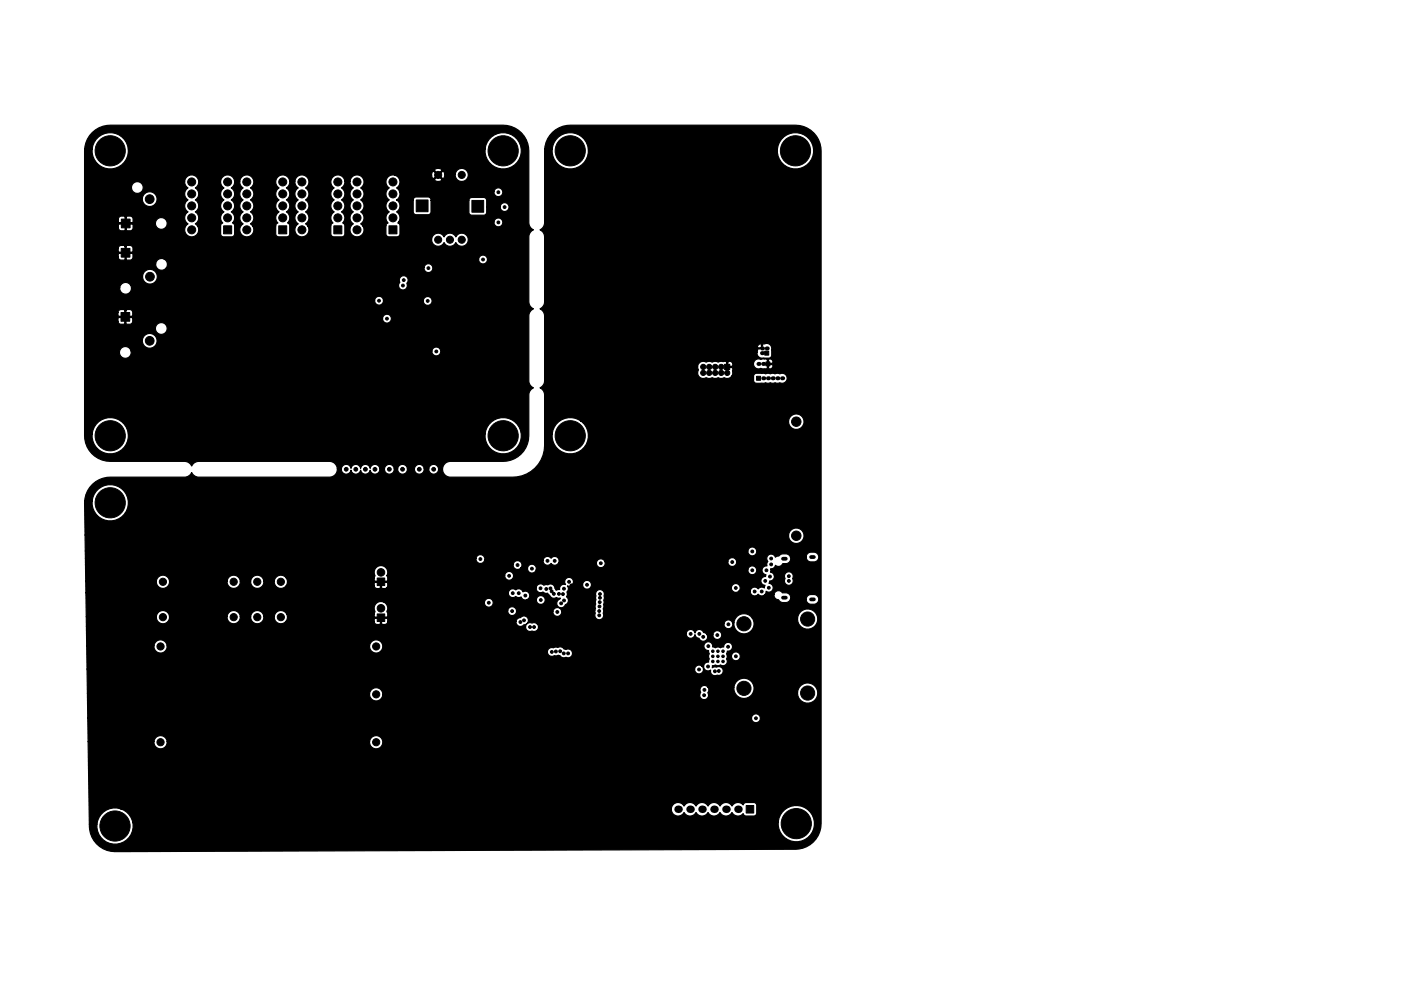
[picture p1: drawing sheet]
<svg xmlns="http://www.w3.org/2000/svg" width="297mm" height="210mm" viewBox="0 0 297 210" stroke-linecap="round" stroke-linejoin="round" font-family="sans-serif">
<g fill="#000" stroke="#000" stroke-width=".21">
<path d="M25.7 52.7h1.9v1.9h-1.9zM25.7 46.5h1.9v1.8h-1.9zM47.4 47.9h1.7v1.7h-1.7zM59.1 47.9h1.7v1.7h-1.7zM70.8 47.9h1.7v1.7h-1.7zM82.5 47.9h1.7v1.7h-1.7zM88.2 42.4h2.5v2.5h-2.5zM100 42.5h2.5v2.5h-2.5zM25.7 66.3h1.8v1.9h-1.8zM153.6 77.3h1.1v1.1h-1.1zM162.4 76.8h.8v.8h-.8zM162.1 74.5h.9v.8h-.9z"/>
<path d="M160.4 79.8h.9v.9h-.9zM80 130.3h1.6v1.6h-1.6zM80 122.6h1.6v1.6h-1.6zM158.2 170.9h1.6v1.6h-1.6z"/>
<circle cx="21" cy="32" r=".4"/>
<circle cx="21.7" cy="30.3" r=".4"/>
<circle cx="21.7" cy="33.7" r=".4"/>
<circle cx="23.4" cy="32" r="3.2"/>
<circle cx="23.4" cy="34.4" r=".4"/>
<circle cx="23.4" cy="29.6" r=".4"/>
<circle cx="25.1" cy="33.7" r=".4"/>
<circle cx="25.1" cy="30.3" r=".4"/>
<circle cx="25.8" cy="32" r=".4"/>
<circle cx="40.6" cy="38.6" r=".85"/>
<circle cx="48.3" cy="38.6" r=".85"/>
<circle cx="52.3" cy="38.6" r=".85"/>
<circle cx="59.9" cy="38.6" r=".85"/>
<circle cx="64" cy="38.6" r=".85"/>
<circle cx="71.6" cy="38.6" r=".85"/>
<circle cx="75.7" cy="38.6" r=".85"/>
<circle cx="83.3" cy="38.6" r=".85"/>
<circle cx="92.9" cy="37.1" r=".75"/>
<circle cx="97.9" cy="37.1" r=".75"/>
<circle cx="104.3" cy="32" r=".4"/>
<circle cx="105" cy="30.3" r=".4"/>
<circle cx="105" cy="33.7" r=".4"/>
<circle cx="106.7" cy="34.4" r=".4"/>
<circle cx="106.7" cy="29.6" r=".4"/>
<circle cx="106.7" cy="32" r="3.2"/>
<circle cx="108.4" cy="33.7" r=".4"/>
<circle cx="108.4" cy="30.3" r=".4"/>
<circle cx="109.1" cy="32" r=".4"/>
<circle cx="118.5" cy="32" r=".4"/>
<circle cx="119.2" cy="33.7" r=".4"/>
<circle cx="119.2" cy="30.3" r=".4"/>
<circle cx="120.9" cy="29.6" r=".4"/>
<circle cx="120.9" cy="34.4" r=".4"/>
<circle cx="120.9" cy="32" r="3.2"/>
<circle cx="122.6" cy="30.3" r=".4"/>
<circle cx="122.6" cy="33.7" r=".4"/>
<circle cx="123.3" cy="32" r=".4"/>
<circle cx="166.3" cy="32" r=".4"/>
<circle cx="167" cy="30.3" r=".4"/>
<circle cx="167" cy="33.7" r=".4"/>
<circle cx="168.7" cy="29.6" r=".4"/>
<circle cx="168.7" cy="34.4" r=".4"/>
<circle cx="168.7" cy="32" r="3.2"/>
<circle cx="170.4" cy="30.3" r=".4"/>
<circle cx="170.4" cy="33.7" r=".4"/>
<circle cx="171.1" cy="32" r=".4"/>
<circle cx="31.7" cy="42.3" r=".92"/>
<circle cx="31.8" cy="58.7" r=".92"/>
<circle cx="40.6" cy="48.8" r=".85"/>
<circle cx="40.6" cy="46.2" r=".85"/>
<circle cx="40.6" cy="43.7" r=".85"/>
<circle cx="40.6" cy="41.1" r=".85"/>
<circle cx="48.3" cy="46.2" r=".85"/>
<circle cx="48.3" cy="43.7" r=".85"/>
<circle cx="48.3" cy="41.1" r=".85"/>
<circle cx="52.3" cy="48.8" r=".85"/>
<circle cx="52.3" cy="46.2" r=".85"/>
<circle cx="52.3" cy="43.7" r=".85"/>
<circle cx="52.3" cy="41.1" r=".85"/>
<circle cx="59.9" cy="46.2" r=".85"/>
<circle cx="59.9" cy="43.7" r=".85"/>
<circle cx="59.9" cy="41.1" r=".85"/>
<circle cx="64" cy="48.8" r=".85"/>
<circle cx="64" cy="46.2" r=".85"/>
<circle cx="64" cy="43.7" r=".85"/>
<circle cx="64" cy="41.1" r=".85"/>
<circle cx="71.6" cy="46.2" r=".85"/>
<circle cx="71.6" cy="43.7" r=".85"/>
<circle cx="71.6" cy="41.1" r=".85"/>
<circle cx="75.7" cy="46.2" r=".85"/>
<circle cx="75.7" cy="48.8" r=".85"/>
<circle cx="75.7" cy="43.7" r=".85"/>
<circle cx="75.7" cy="41.1" r=".85"/>
<circle cx="83.3" cy="46.2" r=".85"/>
<circle cx="83.3" cy="43.7" r=".85"/>
<circle cx="83.3" cy="41.1" r=".85"/>
<circle cx="85.6" cy="59.4" r=".3"/>
<circle cx="87.9" cy="52.2" r=".3"/>
<circle cx="90.8" cy="56.9" r=".3"/>
<circle cx="90.8" cy="54.9" r=".3"/>
<circle cx="92.9" cy="50.9" r=".75"/>
<circle cx="95.4" cy="50.9" r=".75"/>
<circle cx="97.9" cy="54.8" r=".3"/>
<circle cx="97.9" cy="50.9" r=".75"/>
<circle cx="100.4" cy="54.7" r=".3"/>
<circle cx="102.4" cy="55.1" r=".3"/>
<circle cx="102.4" cy="53.5" r=".3"/>
<circle cx="104.1" cy="40.8" r=".3"/>
<circle cx="105.7" cy="47.2" r=".3"/>
<circle cx="105.7" cy="40.8" r=".3"/>
<circle cx="107" cy="43.9" r=".3"/>
<circle cx="31.7" cy="72.3" r=".92"/>
<circle cx="80.4" cy="63.8" r=".3"/>
<circle cx="82" cy="67.6" r=".3"/>
<circle cx="85.4" cy="60.6" r=".3"/>
<circle cx="90.7" cy="63.8" r=".3"/>
<circle cx="92.5" cy="74.6" r=".3"/>
<circle cx="149.1" cy="77.8" r=".55"/>
<circle cx="149.1" cy="79.1" r=".55"/>
<circle cx="150.4" cy="79.1" r=".55"/>
<circle cx="150.4" cy="77.8" r=".55"/>
<circle cx="151.6" cy="79.1" r=".55"/>
<circle cx="151.6" cy="77.8" r=".55"/>
<circle cx="152.9" cy="79.1" r=".55"/>
<circle cx="152.9" cy="77.8" r=".55"/>
<circle cx="154.2" cy="79.1" r=".55"/>
<circle cx="21" cy="92.5" r=".4"/>
<circle cx="21.7" cy="94.1" r=".4"/>
<circle cx="21.7" cy="90.8" r=".4"/>
<circle cx="23.4" cy="92.4" r="3.2"/>
<circle cx="23.4" cy="90.1" r=".4"/>
<circle cx="23.4" cy="94.9" r=".4"/>
<circle cx="25.1" cy="94.1" r=".4"/>
<circle cx="25.1" cy="90.8" r=".4"/>
<circle cx="25.8" cy="92.5" r=".4"/>
<circle cx="73.4" cy="99.6" r=".4"/>
<circle cx="75.4" cy="99.6" r=".4"/>
<circle cx="77.5" cy="99.6" r=".4"/>
<circle cx="79.5" cy="99.6" r=".4"/>
<circle cx="82.5" cy="99.6" r=".4"/>
<circle cx="85.3" cy="99.6" r=".4"/>
<circle cx="88.9" cy="99.6" r=".4"/>
<circle cx="91.9" cy="99.6" r=".4"/>
<circle cx="104.3" cy="92.5" r=".4"/>
<circle cx="105" cy="94.1" r=".4"/>
<circle cx="105" cy="90.8" r=".4"/>
<circle cx="106.7" cy="94.9" r=".4"/>
<circle cx="106.7" cy="90.1" r=".4"/>
<circle cx="106.7" cy="92.4" r="3.2"/>
<circle cx="108.4" cy="94.1" r=".4"/>
<circle cx="108.4" cy="90.8" r=".4"/>
<circle cx="109.1" cy="92.5" r=".4"/>
<circle cx="118.5" cy="92.5" r=".4"/>
<circle cx="119.2" cy="94.1" r=".4"/>
<circle cx="119.2" cy="90.8" r=".4"/>
<circle cx="120.9" cy="90.1" r=".4"/>
<circle cx="120.9" cy="94.9" r=".4"/>
<circle cx="120.9" cy="92.4" r="3.2"/>
<circle cx="122.6" cy="90.8" r=".4"/>
<circle cx="122.6" cy="94.1" r=".4"/>
<circle cx="123.3" cy="92.5" r=".4"/>
<circle cx="168.8" cy="89.5" r="1"/>
<circle cx="21" cy="106.7" r=".4"/>
<circle cx="21.7" cy="108.4" r=".4"/>
<circle cx="21.7" cy="105" r=".4"/>
<circle cx="23.4" cy="106.7" r="3.2"/>
<circle cx="23.4" cy="104.3" r=".4"/>
<circle cx="23.4" cy="109.1" r=".4"/>
<circle cx="25.1" cy="108.4" r=".4"/>
<circle cx="25.1" cy="105" r=".4"/>
<circle cx="25.8" cy="106.7" r=".4"/>
<circle cx="101.9" cy="118.6" r=".3"/>
<circle cx="106.3" cy="119.9" r=".3"/>
<circle cx="109.7" cy="119.9" r=".3"/>
<circle cx="114.3" cy="119.5" r=".3"/>
<circle cx="116.1" cy="119" r=".3"/>
<circle cx="117.6" cy="119" r=".3"/>
<circle cx="118.2" cy="117.1" r=".3"/>
<circle cx="122" cy="117.6" r=".3"/>
<circle cx="127.4" cy="119.5" r=".3"/>
<circle cx="155.2" cy="119.2" r=".3"/>
<circle cx="159.5" cy="117" r=".3"/>
<circle cx="163.5" cy="118.5" r=".3"/>
<circle cx="163.5" cy="119.7" r=".3"/>
<circle cx="168.8" cy="113.7" r="1"/>
<circle cx="34" cy="137.2" r=".76"/>
<circle cx="34.5" cy="123.4" r=".76"/>
<circle cx="34.5" cy="130.9" r=".76"/>
<circle cx="49.5" cy="123.4" r=".76"/>
<circle cx="49.5" cy="130.9" r=".76"/>
<circle cx="54.5" cy="123.4" r=".76"/>
<circle cx="54.5" cy="130.9" r=".76"/>
<circle cx="59.5" cy="123.4" r=".76"/>
<circle cx="59.5" cy="130.9" r=".76"/>
<circle cx="76.2" cy="128.5" r=".3"/>
<circle cx="76.3" cy="132.1" r=".3"/>
<circle cx="76.4" cy="133.9" r=".3"/>
<circle cx="77.7" cy="132.1" r=".3"/>
<circle cx="77.7" cy="128.6" r=".3"/>
<circle cx="77.7" cy="133.9" r=".3"/>
<circle cx="79.1" cy="133.9" r=".3"/>
<circle cx="79.8" cy="137.2" r=".76"/>
<circle cx="80.6" cy="133.9" r=".3"/>
<circle cx="80.8" cy="121.4" r=".8"/>
<circle cx="80.8" cy="129.1" r=".8"/>
<circle cx="82.2" cy="133.9" r=".3"/>
<circle cx="83.4" cy="130.1" r=".3"/>
<circle cx="83.5" cy="128.4" r=".3"/>
<circle cx="85.3" cy="128.4" r=".3"/>
<circle cx="85.4" cy="130.1" r=".3"/>
<circle cx="100.1" cy="127.8" r=".3"/>
<circle cx="103.6" cy="127.9" r=".3"/>
<circle cx="106.9" cy="124.2" r=".3"/>
<circle cx="108" cy="122.2" r=".3"/>
<circle cx="108.6" cy="129.7" r=".3"/>
<circle cx="108.7" cy="125.9" r=".3"/>
<circle cx="110" cy="125.9" r=".3"/>
<circle cx="110.1" cy="129.7" r=".3"/>
<circle cx="110.3" cy="132" r=".3"/>
<circle cx="111.1" cy="131.6" r=".3"/>
<circle cx="111.4" cy="126.4" r=".3"/>
<circle cx="111.6" cy="122.9" r=".3"/>
<circle cx="112.3" cy="124.2" r=".3"/>
<circle cx="112.4" cy="133" r=".3"/>
<circle cx="112.8" cy="120.6" r=".3"/>
<circle cx="113.2" cy="133" r=".3"/>
<circle cx="114.5" cy="128.5" r=".3"/>
<circle cx="114.6" cy="124.8" r=".3"/>
<circle cx="114.7" cy="127.3" r=".3"/>
<circle cx="115.3" cy="121.4" r=".3"/>
<circle cx="115.8" cy="125" r=".3"/>
<circle cx="116.7" cy="124.8" r=".3"/>
<circle cx="117" cy="125.5" r=".3"/>
<circle cx="117" cy="138.3" r=".3"/>
<circle cx="117.4" cy="126" r=".3"/>
<circle cx="117.9" cy="138.2" r=".3"/>
<circle cx="118.2" cy="129.8" r=".3"/>
<circle cx="118.5" cy="126" r=".3"/>
<circle cx="118.8" cy="138.2" r=".3"/>
<circle cx="119" cy="128" r=".3"/>
<circle cx="119.4" cy="126" r=".3"/>
<circle cx="119.5" cy="130.2" r=".3"/>
<circle cx="119.5" cy="138.6" r=".3"/>
<circle cx="119.6" cy="124.9" r=".3"/>
<circle cx="119.6" cy="127.4" r=".3"/>
<circle cx="120.4" cy="138.6" r=".3"/>
<circle cx="120.7" cy="123.4" r=".3"/>
<circle cx="121.2" cy="124.2" r=".3"/>
<circle cx="124.5" cy="124.1" r=".3"/>
<circle cx="124.5" cy="125.3" r=".3"/>
<circle cx="127.1" cy="129.6" r=".3"/>
<circle cx="127.1" cy="130.6" r=".3"/>
<circle cx="127.1" cy="128.7" r=".3"/>
<circle cx="127.2" cy="127.8" r=".3"/>
<circle cx="127.2" cy="126.8" r=".3"/>
<circle cx="127.2" cy="126" r=".3"/>
<circle cx="127.3" cy="120.8" r=".3"/>
<circle cx="146.4" cy="134.5" r=".3"/>
<circle cx="148.3" cy="134.5" r=".3"/>
<circle cx="149.1" cy="135.1" r=".3"/>
<circle cx="150.2" cy="137.1" r=".3"/>
<circle cx="151.1" cy="138.2" r=".27"/>
<circle cx="151.1" cy="139.3" r=".27"/>
<circle cx="152.1" cy="134.7" r=".3"/>
<circle cx="152.2" cy="139.3" r=".27"/>
<circle cx="152.2" cy="138.2" r=".27"/>
<circle cx="153.3" cy="138.2" r=".27"/>
<circle cx="153.3" cy="139.3" r=".27"/>
<circle cx="154.4" cy="137.2" r=".3"/>
<circle cx="154.4" cy="132.5" r=".3"/>
<circle cx="156" cy="124.7" r=".3"/>
<circle cx="156" cy="139.2" r=".3"/>
<circle cx="157.7" cy="132.3" r="1.5"/>
<circle cx="159.5" cy="121" r=".3"/>
<circle cx="160" cy="125.5" r=".3"/>
<circle cx="161.5" cy="125.5" r=".3"/>
<circle cx="162.2" cy="123.2" r=".3"/>
<circle cx="162.5" cy="121" r=".3"/>
<circle cx="163" cy="124.7" r=".3"/>
<circle cx="163.2" cy="122.3" r=".3"/>
<circle cx="167.2" cy="123.2" r=".3"/>
<circle cx="167.2" cy="122.2" r=".3"/>
<circle cx="171.2" cy="131.3" r="1.5"/>
<circle cx="34" cy="157.5" r=".76"/>
<circle cx="79.8" cy="147.3" r=".76"/>
<circle cx="79.8" cy="157.5" r=".76"/>
<circle cx="144.8" cy="146" r=".3"/>
<circle cx="144.8" cy="148.1" r=".3"/>
<circle cx="144.8" cy="147.1" r=".3"/>
<circle cx="148.2" cy="142" r=".3"/>
<circle cx="148.8" cy="152.6" r=".3"/>
<circle cx="149.3" cy="147.5" r=".3"/>
<circle cx="149.4" cy="146.4" r=".3"/>
<circle cx="150.1" cy="141.4" r=".3"/>
<circle cx="151.1" cy="140.3" r=".27"/>
<circle cx="151.6" cy="142.4" r=".3"/>
<circle cx="152.2" cy="140.3" r=".27"/>
<circle cx="152.4" cy="142.4" r=".3"/>
<circle cx="153.3" cy="140.3" r=".27"/>
<circle cx="157.7" cy="146" r="1.5"/>
<circle cx="160.3" cy="152.4" r=".3"/>
<circle cx="171.2" cy="147" r="1.5"/>
<circle cx="22" cy="175.3" r=".4"/>
<circle cx="22.7" cy="177" r=".4"/>
<circle cx="22.7" cy="173.6" r=".4"/>
<circle cx="24.4" cy="175.3" r="3.2"/>
<circle cx="24.4" cy="172.9" r=".4"/>
<circle cx="24.4" cy="177.7" r=".4"/>
<circle cx="26.1" cy="177" r=".4"/>
<circle cx="26.1" cy="173.6" r=".4"/>
<circle cx="26.8" cy="175.3" r=".4"/>
<circle cx="166.4" cy="174.7" r=".4"/>
<circle cx="167.1" cy="176.4" r=".4"/>
<circle cx="167.1" cy="173" r=".4"/>
<circle cx="168.8" cy="174.7" r="3.2"/>
<circle cx="168.8" cy="177.1" r=".4"/>
<circle cx="168.8" cy="172.3" r=".4"/>
<circle cx="170.5" cy="173" r=".4"/>
<circle cx="170.5" cy="176.4" r=".4"/>
<circle cx="171.2" cy="174.7" r=".4"/>
</g>
<g fill="#000">
<circle cx="160.8" cy="77.2" r=".43"/>
<circle cx="161.6" cy="74.9" r=".43"/>
<circle cx="161.6" cy="73.9" r=".43"/>
<circle cx="161.8" cy="77.2" r=".43"/>
<circle cx="162.6" cy="73.9" r=".43"/>
<circle cx="161.8" cy="80.3" r=".43"/>
<circle cx="162.8" cy="80.3" r=".43"/>
<circle cx="163.8" cy="80.3" r=".43"/>
<circle cx="164.8" cy="80.3" r=".43"/>
<circle cx="165.8" cy="80.3" r=".43"/>
<circle cx="143.8" cy="171.7" r=".8"/>
<circle cx="146.3" cy="171.7" r=".8"/>
<circle cx="148.8" cy="171.7" r=".8"/>
<circle cx="151.4" cy="171.7" r=".8"/>
<circle cx="153.9" cy="171.7" r=".8"/>
<circle cx="156.5" cy="171.7" r=".8"/>
</g>
<path d="M166 118.5h.6M172 118.2h.6M166 126.8h.6M172 127.2h.6" fill="none" stroke="#000" stroke-width=".8"/>
<path d="M19.6 28.1a5.4 5.4 0 0 1 3.8-1.5h84.1a5.4 5.4 0 0 1 4.6 5.4v15.3l.3 .8 .7 .7-.7 .6-.3 .9v13.7l.3 .9 .7 .6-.7 .7-.3 .8v13.8l.3 .8 .7 .7-.7 .6-.3 .8-.1 9.6a5.4 5.4 0 0 1-5.3 4.6h-11.5l-.6 .2-.5 .5-.2 .6v.6l.5 1 .5 .3 .6 .1h13.2l1.9-.2 2-1 1.5-1.5 .6-.9 .7-2 .1-3.5h1.6a3.8 3.8 0 0 0 5.4 3.9 3.8 3.8 0 0 0 .6-6.7h44.1v.3a1.64 1.64 0 0 0 2.5 1.3 1.64 1.64 0 0 0 0-2.8 1.64 1.64 0 0 0-2.5 1.2h-44.1l-.4-.2a3.9 3.9 0 0 0-5.6 3h-1.6v-8.4l-.4-.9-.6-.5 .5-.4 .4-.7 .1-3.5h32.4l.1 .7a1.29 1.29 0 0 0 .3 1.6 1.29 1.29 0 0 0 1.5 .2l.7 .1 .5-.2 .8 .2 .5-.2 .7 .2 .5-.2a1.17 1.17 0 0 0 1.6-.3h4.7v.9a.64 .64 0 0 0 .6 .6l1.9-.1 2.6 .1 .4-.1a1.06 1.06 0 0 0 1.6-.9 1.06 1.06 0 0 0-1.6-1l-.4-.1-2.6 .1-1.9-.1a.64 .64 0 0 0-.6 .6h-4.7l.3-.6v-1.1l-.2-.1-1.1-.1v-1.1h.2v.9h.9l.2-.1-.1-.5h4.5a1.06 1.06 0 0 0 1.5 1.1l1.2 .1 .4-1v.8a.55 .55 0 0 0 .8 0 .55 .55 0 0 0 0-.8h-.8l-.2-1h.2v.8h.8l.2-.2a.59 .59 0 0 0-.3-.6 .59 .59 0 0 0-.7 0l-.4-.1h-1.4a1.07 1.07 0 0 0-1.3 .9h-4.5a.64 .64 0 0 0-1-.3l-.4-.1h-1.1l-.5 .1-.8-.1-.5 .1-.7-.1-.6 .1a1.18 1.18 0 0 0-1.8 .9h-32.4v-2.9h45v.2a1.28 1.28 0 0 0 1.6 1h1l.3-.2 .2-.5v-1a1.07 1.07 0 0 0-.4-1.2 1.07 1.07 0 0 0-1.2-.1h-.3l-.2 .9-.8 .2-.2 .7h-45v-1.2h45l.2 .2h.7v-.8l-.1-.1-.5 .3-.3 .4h-45l-.1-6.8-.3-.7-.6-.6 .7-.6 .3-.9v-13.7l-.3-.9-.7-.6 .7-.7 .3-.8v-15.7h1.6v.8a3.9 3.9 0 0 0 4.2 3.4 3.9 3.9 0 0 0 3.4-4.2h40.1v.8a3.9 3.9 0 0 0 5.9 2.9 3.9 3.9 0 0 0 0-6.6 3.9 3.9 0 0 0-5.9 2.9h-40.1l-.1-.7a3.9 3.9 0 0 0-4.1-2.7 3.9 3.9 0 0 0-3.4 3.4h-1.6v-.5a5.4 5.4 0 0 1 5.4-4.5h48.6a5.4 5.4 0 0 1 4.6 5.4l-.1 143.6a5.4 5.4 0 0 1-5.4 4.6l-145.1 .4a5.5 5.5 0 0 1-4.6-5.7h1.6v.7a3.8 3.8 0 0 0 4.5 3.5 3.8 3.8 0 0 0 3.1-4.7h136.9v.7a3.9 3.9 0 0 0 5.9 2.9 3.9 3.9 0 0 0 0-6.5 3.9 3.9 0 0 0-5.9 2.9h-136.9v-.3a3.8 3.8 0 0 0-2.6-2.5h116.8v.2a1.44 1.44 0 0 0 1.2 1.3 1.44 1.44 0 0 0 1.5-.7 1.44 1.44 0 0 0 2.6 0 1.44 1.44 0 0 0 2.5 0 1.44 1.44 0 0 0 2.6 0 1.44 1.44 0 0 0 2.5 0 1.44 1.44 0 0 0 2.4 .2l.2 .3 .3 .2 2.1-.1 .2-.4v-1.7a.64 .64 0 0 0-.6-.6h-1.7l-.3 .1-.2 .4-.2-.2a1.44 1.44 0 0 0-2.2 .4 1.44 1.44 0 0 0-2.5 0 1.44 1.44 0 0 0-2.6 0 1.44 1.44 0 0 0-2.5 0 1.44 1.44 0 0 0-2.6 0 1.44 1.44 0 0 0-1.5-.7 1.44 1.44 0 0 0-1.2 1.3h-116.8l-.7-.2a3.9 3.9 0 0 0-4.3 3.5h-1.6l-.2-17.6h13.9v.3a1.4 1.4 0 0 0 1.6 1.3 1.4 1.4 0 0 0 1.2-1.6h43v.3a1.4 1.4 0 0 0 2.1 1.1 1.4 1.4 0 0 0 0-2.4 1.4 1.4 0 0 0-2.1 1h-43v-.2a1.4 1.4 0 0 0-1.5-1 1.4 1.4 0 0 0-1.3 1.2h-13.9l-.1-5h140.7v.2a.94 .94 0 0 0 1.5 .7 .94 .94 0 0 0 0-1.6 .94 .94 0 0 0-1.5 .7h-140.7l-.1-5.1h59.9v.3a1.4 1.4 0 0 0 1.4 1.2 1.4 1.4 0 0 0 1.4-1.3h67.2v.2a.95 .95 0 0 0 1.2 .8 .95 .95 0 0 0 .5-1.4l.2-.5-.2-.7h5.5a2.14 2.14 0 0 0 1.6 2.3 2.14 2.14 0 0 0 2.5-1.3h9.4v.5a2.15 2.15 0 0 0 3.3 1.6 2.15 2.15 0 0 0 0-3.7 2.15 2.15 0 0 0-3.3 1.6h-9.4l.1-.1a2.15 2.15 0 0 0-1.6-2.8 2.15 2.15 0 0 0-2.6 1.9h-5.5a.95 .95 0 0 0-1.3-.2 .95 .95 0 0 0-.2 1.3l-.2 .5h-67.2a1.4 1.4 0 0 0-1.3-1.5 1.4 1.4 0 0 0-1.5 1.3h-59.9v-5.2h128.8v.1a.94 .94 0 0 0 1.4 .8 .94 .94 0 0 0 .1-1.6h.4v.2a.94 .94 0 0 0 1.5 .7 .99 .99 0 0 0 .3 1 .99 .99 0 0 0 1.1 .1 .96 .96 0 0 0 1.2-1.1 .96 .96 0 0 0-1.5-.7l-.8 .2v-.5l.7-.1 .6 .1 .5-.1a.91 .91 0 0 0 1.1-.1 .91 .91 0 0 0 .1-1.2l.2-.6h.9a.94 .94 0 0 0 1.3 .9 .94 .94 0 0 0 .3-1.5 .94 .94 0 0 0-1.6 .4v.2h-.9l-.1-.4a.61 .61 0 0 1 .7-.8 .94 .94 0 0 0 0-1.6 .94 .94 0 0 0-1.4 .9l-.6 .1-.7-.1-.4 .1-.6-.1a.94 .94 0 0 0-.8-1.1 .94 .94 0 0 0-1.1 .9 .94 .94 0 0 0 1 .9l.2 .7-.2 .6 .2 .5-.2 .7a.94 .94 0 0 0-1 .8l-.5-.1a.94 .94 0 0 0-1.4 .8h-128.8l-.1-5h14.2v.3a1.4 1.4 0 0 0 1.6 1.3 1.4 1.4 0 0 0 1.2-1.6h43v.3a1.4 1.4 0 0 0 2.3 .9h35.4v.2a1 1 0 0 0 1.5 .7l.3 .1a.88 .88 0 0 1 1.2 .3l.5 .1 .4-.2a.94 .94 0 0 0 1.4-.8 .94 .94 0 0 0-1.4-.8l-.4-.1a1 1 0 0 0-1.3-.3l-.5-.1-.5 .1a.93 .93 0 0 0-1.2 .8h-35.4l.1-.2a1.4 1.4 0 0 0-.5-2.1 1.4 1.4 0 0 0-1.9 1.1h-43v-.3a1.4 1.4 0 0 0-1.5-.9 1.4 1.4 0 0 0-1.3 1.2h-14.2l-.1-2.6h127.2v.2a.94 .94 0 0 0 .9 .8 .94 .94 0 0 0 1-.7 .92 .92 0 0 0 .8 .7 .94 .94 0 0 0 1.3 .6 .94 .94 0 0 0 .4-1.4h1.2v.2a.94 .94 0 0 0 1.5 .7 .94 .94 0 0 0 0-1.6 .94 .94 0 0 0-1.5 .7h-1.2l-.7-.4a.95 .95 0 0 0-1-.6 .95 .95 0 0 0-.8 .7 .94 .94 0 0 0-1-.8 .94 .94 0 0 0-.9 .9h-127.2v-1.5h93.1v.2a.94 .94 0 0 0 1.4 .8 .94 .94 0 0 0 1.2-.3 .94 .94 0 0 0-.1-1.2h39.6v.1a.94 .94 0 0 0 1.1 .9 .94 .94 0 0 0 .7-1.3h.3v.5a2.14 2.14 0 0 0 2.9 1.8 2.14 2.14 0 0 0 1-3.3h9.6v.5a2.15 2.15 0 0 0 3.3 1.6 2.15 2.15 0 0 0 0-3.7 2.15 2.15 0 0 0-3.3 1.6h-9.6l-.1-.1a2.15 2.15 0 0 0-2.3-.7 2.15 2.15 0 0 0-1.5 1.8l-.3-.1a.94 .94 0 0 0-1.1-.5 .94 .94 0 0 0-.7 .9h-39.6l-.6-.3-.5 .1a.94 .94 0 0 0-1.4 .7h-93.1v-2.1h14.8v.3a1.4 1.4 0 0 0 1.6 1.2 1.4 1.4 0 0 0 1.2-1.5h12.2v.3a1.4 1.4 0 0 0 1.6 1.2 1.4 1.4 0 0 0 1.2-1.5h2.2v.3a1.4 1.4 0 0 0 1.6 1.2 1.4 1.4 0 0 0 1.2-1.5h2.2v.3a1.4 1.4 0 0 0 1 1.2 1.4 1.4 0 0 0 1.5-.4h18.7l.3 .5 .9 .1 .1-.2v-1.1h.3v1.1l.2 .2h.5a.63 .63 0 0 0 .6-.6h27.2v.2a1.02 1.02 0 0 0 .7 .8 1.02 1.02 0 0 0 1.1-.3 .97 .97 0 0 0 .7-1.5 .97 .97 0 0 0-1.7-.1l-.5 .2-.3 .7h-27.2v-.6l-.2-.1h-2.5l-.2 .1v.6h-18.7l.3-.8-.1-.8h18.5v.5l.2 .1h2.5l.2-.1v-.7l-.2-.3 .1-.2h25.6v.2a.94 .94 0 0 0 .9 .8 .94 .94 0 0 0 .9-.9h7.7v.2a.94 .94 0 0 0 1.2 .9 .94 .94 0 0 0 .7-1.3h7l.1 .6a.95 .95 0 0 0 .9 1.4 .95 .95 0 0 0 .8-1.4l.1-.6-.1-.3 .1-.4-.1-.5 .2-.5-.1-.5 .1-.4-.1-.5a.97 .97 0 0 0-.9-1.3 .97 .97 0 0 0-.8 1.5v1.6l-.1 .4 .1 .5-.2 .4h-7l-.1-.1a.94 .94 0 0 0-1-.5 .94 .94 0 0 0-.8 .8h-7.7v-.1a.94 .94 0 0 0-.9-.9 .94 .94 0 0 0-.9 .9h-25.6l.1-1-.3-.5-.4-.3h21.2a.94 .94 0 0 0 1.3 1 .94 .94 0 0 0 .3-1.6 .94 .94 0 0 0-1.6 .4v.2h-21.2a1.45 1.45 0 0 0-1.8 .3 1.45 1.45 0 0 0-.2 1.7l-.2 .5h-18.5l-.2-.3a1.4 1.4 0 0 0-1.5-.4 1.4 1.4 0 0 0-1 1.2h-2.2v-.3a1.4 1.4 0 0 0-1.5-1 1.4 1.4 0 0 0-1.3 1.3h-2.2v-.3a1.4 1.4 0 0 0-1.5-1 1.4 1.4 0 0 0-1.3 1.3h-12.2v-.3a1.4 1.4 0 0 0-1.5-1 1.4 1.4 0 0 0-1.3 1.3h-14.8l-.1-5h89.6v.1a.99 .99 0 0 0 1.6 .7l.5 .2 .6-.2 .1 .2a.93 .93 0 0 0 1.2 .4h1.9v.2a.94 .94 0 0 0 1.5 .7 .94 .94 0 0 0 0-1.6 .94 .94 0 0 0-1.5 .7h-1.9a.94 .94 0 0 0 .4-1.3 .94 .94 0 0 0-1.3-.3 1 1 0 0 0-1.6-.5 .94 .94 0 0 0-1.5 .7h-89.6v-2.5h14.9v.3a1.4 1.4 0 0 0 1.6 1.2 1.4 1.4 0 0 0 1.2-1.5h12.2v.3a1.4 1.4 0 0 0 1.6 1.2 1.4 1.4 0 0 0 1.2-1.5h2.2v.3a1.4 1.4 0 0 0 1.6 1.2 1.4 1.4 0 0 0 1.2-1.5h2.2v.3a1.4 1.4 0 0 0 1.1 1.2 1.4 1.4 0 0 0 1.5-.6h18.6l.3 .6 .9 .1 .1-.2v-1.1h.3v1.1l.2 .2 .9-.2h31.7v.2a.94 .94 0 0 0 1.4 .7l.6 .3a.7 .7 0 0 1 .9 .5 1.13 1.13 0 0 0 1.5 .4l.7 .2a1.31 1.31 0 0 0-.8 1.1 .94 .94 0 0 0 .9 .8 .94 .94 0 0 0 1-.6 .93 .93 0 0 0 .6-.8 .93 .93 0 0 0-.4-.9l.2-.5-.1-.5a.94 .94 0 0 0 .1-1.3 .92 .92 0 0 0 1.1-.3h2.1v.2a.94 .94 0 0 0 .7 .8 .94 .94 0 0 0 1-.3h29.9v.1a.94 .94 0 0 0 .6 .8 .94 .94 0 0 0 1-.2h2.4v.2a.94 .94 0 0 0 .6 .8 .94 .94 0 0 0 1-.3 .93 .93 0 0 0 1.4 .1h2v.2a.96 .96 0 0 0 1 .8l.5 .6h1.1l.5-.1 .4-.5h3.3l.1 .4 .4 .4 1.2 .2a1.04 1.04 0 0 0 1-1 1.04 1.04 0 0 0-1-1.1l-1.2 .2-.4 .5-.1 .4h-3.3a1.03 1.03 0 0 0-.9-1.4h-.8a.96 .96 0 0 0-1.1-.5 .96 .96 0 0 0-.7 .9h-2l.3-.8a.94 .94 0 0 0 1.5-.4 .94 .94 0 0 0-.9-1.2l.2-.5a.93 .93 0 0 0 1-1.1h2.1l.1 .5a.98 .98 0 0 0 .8 1.5 .98 .98 0 0 0 .9-1.5 .94 .94 0 0 0-.6-1.4 .94 .94 0 0 0-1.2 .9h-2.1l-.4-.6-.5-.2 .1-.7a.93 .93 0 0 0 1-.8 .96 .96 0 0 0 1.6-.3h.8a1.04 1.04 0 0 0 .8-1.4h3.3l.1 .4 .4 .5 1.2 .1a1.04 1.04 0 0 0 1-1 1.04 1.04 0 0 0-1-1l-1.2 .1-.4 .5-.1 .4h-3.3l-.4-.5-.5-.2-1.1 .1-.5 .4-.7 .2-.1-.1a.96 .96 0 0 0-1.4-.4 .96 .96 0 0 0-.1 1.5l-.2 .5v.4a.94 .94 0 0 0-1 .8 .94 .94 0 0 0 .8 1l-.1 .3a.99 .99 0 0 0-.9 .8 .99 .99 0 0 0 .4 1.1l.4 .1-.1 .6-.2-.1a.93 .93 0 0 0-1.2 .2 .94 .94 0 0 0-1-.3 .94 .94 0 0 0-.6 .8l-2.4-.1a.94 .94 0 0 0-.3-1.4 .94 .94 0 0 0-1.3 .8h-29.9l.1-.2a.94 .94 0 0 0-.6-1.3 .94 .94 0 0 0-1.2 .8h-2.1l.1-.1a.94 .94 0 0 0-.9-1.4 .94 .94 0 0 0-.7 1.5 .93 .93 0 0 0-1.2 1.1h-.3a.48 .48 0 0 1-.6 0 .48 .48 0 0 1-.2-.5 1 1 0 0 0-1.5-.5h-.7a1.03 1.03 0 0 0-1.7 .6h-31.7l.2-.5v-.5l-.2-.1h-2.5l-.2 .1v.5h-18.6l.2-.6-.2-1h18.6v.6l.2 .1h2.5l.2-.1-.1-1.1h24.9v.2a.94 .94 0 0 0 1.4 .7 .94 .94 0 0 0 0-1.6 .94 .94 0 0 0-1.4 .7h-24.9l.1-.2a1.45 1.45 0 0 0-1.6-1.9 1.45 1.45 0 0 0-1.1 2.2l-.2 .4-18.7-.1a1.4 1.4 0 0 0-1.5-.4 1.4 1.4 0 0 0-1 1.2h-2.2v-.3a1.4 1.4 0 0 0-1.5-1 1.4 1.4 0 0 0-1.3 1.3h-2.2v-.3a1.4 1.4 0 0 0-1.5-1 1.4 1.4 0 0 0-1.3 1.3h-12.2v-.3a1.4 1.4 0 0 0-1.5-1 1.4 1.4 0 0 0-1.3 1.3h-14.9l-.1-3.5h90.7v.2a.94 .94 0 0 0 .6 .8 .94 .94 0 0 0 1-.2h1.4v.1a.94 .94 0 0 0 .9 .9 .94 .94 0 0 0 1-.7h44.9v.2a.94 .94 0 0 0 1.4 .7 .94 .94 0 0 0 0-1.6 .94 .94 0 0 0-1.4 .7h-44.9v-.2a.94 .94 0 0 0-.8-1 .94 .94 0 0 0-1.1 .9l-1.3-.1a.94 .94 0 0 0-.4-1.5 .94 .94 0 0 0-1.3 .8h-90.7v-1.3h82.8v.2a.94 .94 0 0 0 .9 .8 .94 .94 0 0 0 .9-.6h12.4v.2a.94 .94 0 0 0 .7 .8 .94 .94 0 0 0 1-.4 .93 .93 0 0 0 1.6-.1h8v.2a.94 .94 0 0 0 1.2 .8 .94 .94 0 0 0 .7-1.2h26v.1a.94 .94 0 0 0 1.4 .7 .94 .94 0 0 0 0-1.5 .94 .94 0 0 0-1.4 .7l-26.1-.1a.94 .94 0 0 0-1-.5 .94 .94 0 0 0-.8 .8h-8l.1-.1a.94 .94 0 0 0-.5-1.1 .94 .94 0 0 0-1.2 .3 .94 .94 0 0 0-1-.4 .94 .94 0 0 0-.7 .8h-12.3a.94 .94 0 0 0-.8-1.2 .94 .94 0 0 0-1.1 .8h-82.8v-1.6h140.5v.2a.94 .94 0 0 0 1.4 .7 .94 .94 0 0 0 0-1.6 .94 .94 0 0 0-1.4 .7h-140.5l-.1-3.4h149.2v.3a1.64 1.64 0 0 0 2.5 1.3 1.64 1.64 0 0 0 0-2.8 1.64 1.64 0 0 0-2.5 1.2h-149.2v-7.2h1.5a3.9 3.9 0 0 0 5.2 4 3.9 3.9 0 0 0 1.3-6.4 3.9 3.9 0 0 0-6.3 1.7l-.2 .7h-1.5a5.4 5.4 0 0 1 5.4-5.1h15.7l.9-.2 .6-.7 .7 .7 .8 .2h27.8l.6-.1 .6-.4 .3-.6 .1-.6h.9a1.04 1.04 0 0 0 .9 1.1 1.04 1.04 0 0 0 1.1-.8 1.03 1.03 0 0 0 1 .8 1.03 1.03 0 0 0 1.1-.8 1.03 1.03 0 0 0 1 .8 1.03 1.03 0 0 0 1-.8 1.04 1.04 0 0 0 1.2 .8 1.04 1.04 0 0 0 .8-1.1h1v.2a1.04 1.04 0 0 0 1.2 .9 1.04 1.04 0 0 0 .9-1.1h.7v.2a1.04 1.04 0 0 0 1.1 .9 1.04 1.04 0 0 0 1-1.1h1.5v.2a1.04 1.04 0 0 0 1.1 .9 1.04 1.04 0 0 0 .9-1.1h1v.2a1.04 1.04 0 0 0 1.6 .7 1.04 1.04 0 0 0 0-1.7 1.04 1.04 0 0 0-1.6 .8h-1v-.2a1.04 1.04 0 0 0-1.1-.8 1.04 1.04 0 0 0-.9 1h-1.5l-.1-.2a1.04 1.04 0 0 0-1.1-.8 1.04 1.04 0 0 0-.9 1h-.7l-.1-.2a1.04 1.04 0 0 0-1.1-.8 1.04 1.04 0 0 0-.9 1h-1v-.2a1.04 1.04 0 0 0-1-.8 1.04 1.04 0 0 0-1 .9 1.03 1.03 0 0 0-1-.9 1.03 1.03 0 0 0-1 .9 1.03 1.03 0 0 0-1.1-.9 1.03 1.03 0 0 0-1 .9 1.04 1.04 0 0 0-1-.9 1.04 1.04 0 0 0-1 1h-.9l-.1-.6-.4-.6-.6-.3-.5-.1h-27.8l-.8 .2-.7 .8-.6-.8-.9-.2h-15.7a5.5 5.5 0 0 1-5.5-5.8h1.6v.7a3.9 3.9 0 0 0 4.2 3.5 3.9 3.9 0 0 0 3.5-4.2h75.6v.7a3.9 3.9 0 0 0 5.9 2.9 3.9 3.9 0 0 0 0-6.5 3.9 3.9 0 0 0-5.9 2.9h-75.6l-.1-.8a3.9 3.9 0 0 0-4.1-2.7 3.9 3.9 0 0 0-3.5 3.5h-1.6v-17.4h7.4v.2a1.25 1.25 0 0 0 1.5 1.1 1.25 1.25 0 0 0 1-1.5h63.8v.2a.94 .94 0 0 0 1.4 .7 .94 .94 0 0 0 0-1.6 .94 .94 0 0 0-1.4 .7l-63.8-.1a1.25 1.25 0 0 0-1.3-.9 1.25 1.25 0 0 0-1.2 1.2h-7.4v-2.5h12.3v.3a1.57 1.57 0 0 0 2.4 1.1 1.57 1.57 0 0 0 0-2.6 1.57 1.57 0 0 0-2.4 1.2h-12.3v-2.6h15.1v.2a1.25 1.25 0 0 0 1.9 1 1.25 1.25 0 0 0 0-2.2 1.25 1.25 0 0 0-1.9 1h-15.1v-1.4h7.1l.1 .3 .3 .2 .9 .1 .2-.2v-1.2h.2v1.2l.2 .2h.6a.64 .64 0 0 0 .6-.6v-.7h53v.2a.94 .94 0 0 0 1.4 .7 .94 .94 0 0 0 0-1.6 .94 .94 0 0 0-1.4 .7h-53l-.1-.1h-2.8l-.2 .1v.7h-7.1v-1.9h7.1v.6l.2 .2h1.3v-1.3h.2v1.3h1.3l.1-.2v-.8l-.4-.4h-.8l-.4 .1-.2-.1h-.6a.64 .64 0 0 0-.7 .6h-7.1v-2.6h61.5v.2a.94 .94 0 0 0 1 .8 .94 .94 0 0 0 .9-.9h8.4v.1a.94 .94 0 0 0 1.5 .7 .94 .94 0 0 0 0-1.5 .94 .94 0 0 0-1.5 .7l-8.4-.1a.94 .94 0 0 0-.9-.8 .94 .94 0 0 0-1 .8h-61.5v-2.7h7.5v.3a1.25 1.25 0 0 0 1.6 1.1 1.25 1.25 0 0 0 .7-1.9h56.8v.2a.94 .94 0 0 0 1.2 .8 .94 .94 0 0 0 .5-1.4 .94 .94 0 0 0 .1-1.3 .94 .94 0 0 0-1.2-.1 .94 .94 0 0 0-.3 1.2l-.3 .6h-56.8l-.1-.1a1.25 1.25 0 0 0-1.3-.4 1.25 1.25 0 0 0-.9 1h-7.5v-2.4h12.3v.3a1.57 1.57 0 0 0 2.4 1.1 1.57 1.57 0 0 0 0-2.6 1.57 1.57 0 0 0-2.4 1.2h-12.3v-2.6h15.1v.2a1.25 1.25 0 0 0 .9 1.1 1.25 1.25 0 0 0 1.4-.5h54.6v.2a.94 .94 0 0 0 1.4 .7 .94 .94 0 0 0 0-1.6 .94 .94 0 0 0-1.4 .7h-54.6l.1-.1a1.25 1.25 0 0 0-.6-1.7h66.7v.2a.94 .94 0 0 0 1.4 .7 .94 .94 0 0 0 0-1.6 .94 .94 0 0 0-1.4 .7l-66.9-.1a1.25 1.25 0 0 0-1.6 1.1h-15.1v-1.4h7.2l.1 .3 .3 .2 .8 .1 .2-.2v-1.2h.3v1.2l.1 .2h.7a.64 .64 0 0 0 .6-.6v-.7l-.2-.1h-2.8l-.1 .1v.7h-7.2v-1.9h7.2v.6l.1 .2h1.3v-1.3h.3v1.3h1.2l.2-.2-.1-.8-.3-.4h-.9l-.4 .1-.2-.1h-.6a.64 .64 0 0 0-.6 .6h-7.2v-2h73.6v.3a1.39 1.39 0 0 0 1.2 1.2 1.39 1.39 0 0 0 1.4-.7 1.38 1.38 0 0 0 1.3 .8 1.38 1.38 0 0 0 1.2-.8 1.39 1.39 0 0 0 2.2 .4 1.39 1.39 0 0 0 0-2.1 1.39 1.39 0 0 0-2.2 .5 1.38 1.38 0 0 0-1.2-.8 1.38 1.38 0 0 0-1.3 .8 1.39 1.39 0 0 0-1.4-.8 1.39 1.39 0 0 0-1.2 1.2h-73.6v-2.4h7.2l.1 .4 .3 .2 .9 .1 .1-.2v-1.3h.3v1.3l.1 .2h.7a.64 .64 0 0 0 .6-.7v-.6l-.1-.2h-2.8l-.2 .2v.6h-7.2v-1h15.1a1.25 1.25 0 0 0 1.6 1.3 1.25 1.25 0 0 0 .5-2.1 1.25 1.25 0 0 0-2.1 .5v.3h-15.1v-.8h7.2v.6l.2 .2h1.2v-1.3h.3v1.3h1.3l.1-.2v-.9l-.4-.3h-.9l-.4 .1-.1-.1-.7-.1a.64 .64 0 0 0-.6 .7h-7.2v-4.4h12.3v.3a1.57 1.57 0 0 0 2.4 1.2 1.57 1.57 0 0 0 0-2.7 1.57 1.57 0 0 0-2.4 1.2h-12.3v-2.4h10v.2a1.25 1.25 0 0 0 1.9 1 1.25 1.25 0 0 0 0-2.2 1.25 1.25 0 0 0-1.9 1h-10v-1.2h21.3l.1 .8 .6 .6-.2 .1a1.49 1.49 0 0 0 .2 2.4 1.48 1.48 0 0 0 0 2.6 1.48 1.48 0 0 0 0 2.5 1.49 1.49 0 0 0-.5 2.1 1.49 1.49 0 0 0 2.1 .4 1.49 1.49 0 0 0 .4-2.1h4.9v1.7a.64 .64 0 0 0 .6 .7l1.8-.1 .4-.2 .1-2.1-.1-.3-.3-.3 .1-.1a1.48 1.48 0 0 0-.4-2.2 1.48 1.48 0 0 0 0-2.6 1.48 1.48 0 0 0 0-2.5l.6-.6 .1-.8h1.1l.2 .8 .6 .6-.2 .1a1.49 1.49 0 0 0 .2 2.4 1.48 1.48 0 0 0 0 2.6 1.48 1.48 0 0 0 0 2.5 1.49 1.49 0 0 0-.5 2.1 1.49 1.49 0 0 0 2 .4 1.49 1.49 0 0 0 .4-2.1h5v1.7a.64 .64 0 0 0 .6 .7l1.8-.1 .4-.2 .1-2.1-.1-.3-.3-.3 .1-.1a1.48 1.48 0 0 0-.4-2.2 1.48 1.48 0 0 0 0-2.6 1.48 1.48 0 0 0 0-2.5l.6-.6 .1-.8h1.1l.2 .8 .5 .6-.1 .1a1.49 1.49 0 0 0 .1 2.4 1.48 1.48 0 0 0 0 2.6 1.48 1.48 0 0 0 0 2.5 1.49 1.49 0 0 0-.4 2.1 1.49 1.49 0 0 0 2 .4 1.49 1.49 0 0 0 .4-2.1h4.9v1.7a.64 .64 0 0 0 .7 .7l1.8-.1 .4-.2 .1-2.1-.1-.3-.4-.3 .2-.1a1.48 1.48 0 0 0-.4-2.2 1.48 1.48 0 0 0 0-2.6 1.48 1.48 0 0 0 0-2.5l.5-.6 .2-.8h1.1l.2 .8 .5 .6-.2 .1a1.49 1.49 0 0 0 .2 2.4 1.48 1.48 0 0 0 0 2.6 1.48 1.48 0 0 0 0 2.5 1.49 1.49 0 0 0-.5 2.1 1.49 1.49 0 0 0 2.1 .4 1.49 1.49 0 0 0 .4-2.1h4.9v1.7a.64 .64 0 0 0 .7 .7l1.8-.1 .4-.2 .1-2.1-.1-.3-.4-.3 .2-.2h20.2a.94 .94 0 0 0 1.3 1 .94 .94 0 0 0 .3-1.6 .94 .94 0 0 0-1.5 .4l-.1 .2h-20.2a1.47 1.47 0 0 0-.4-2.1 1.48 1.48 0 0 0 0-2.6h3.5v2.5a.64 .64 0 0 0 .6 .7h2.5l.5-.2 .2-.5v-2.4h8v2.5a.64 .64 0 0 0 .6 .7l2.9-.1 .3-.4v-1.4h2.8v.2a.94 .94 0 0 0 1.5 .7 .94 .94 0 0 0 0-1.6 .94 .94 0 0 0-1.5 .7h-2.8v-1.3a.64 .64 0 0 0-.7-.6h-2.6l-.4 .3-.1 .3h-8a.65 .65 0 0 0-.7-.7h-2.6l-.3 .2-.2 .4h-3.5l.6-.8v-.9h20a.94 .94 0 0 0 1.3 1 .94 .94 0 0 0 .3-1.6 .94 .94 0 0 0-1.5 .4l-.1 .2h-20l-.6-.8a1.47 1.47 0 0 0 .6-1.8h7.4l.1 .2 .8 .2 .6-.2 .1-.2-.8-.8-.8 .8h-7.4l-.4-.7-.5-.2h7.7a.58 .58 0 0 0 .4 .7l.8-.8h.4l.8 .8 .2-.1 .1-.2 .1-.6h2.2v.3a1.39 1.39 0 0 0 2.1 1 1.39 1.39 0 0 0 0-2.4 1.39 1.39 0 0 0-2.1 1.1h-2.2l-.2-.6-.2-.1-.8 .8h-.4l-.8-.8a.74 .74 0 0 0-.4 .9h-7.8a1.49 1.49 0 0 0-1.7 .8 1.49 1.49 0 0 0 .5 1.9 1.48 1.48 0 0 0 0 2.5 1.48 1.48 0 0 0 0 2.6 1.48 1.48 0 0 0-.2 2.3l-.4 .3-.1 .3h-4.9l-.4-.4 .1-.1a1.49 1.49 0 0 0-.1-2.4 1.48 1.48 0 0 0 0-2.6 1.48 1.48 0 0 0 0-2.5 1.49 1.49 0 0 0 0-2.6 1.49 1.49 0 0 0-2.3 1.2h-1.1v-.3a1.49 1.49 0 0 0-2.4-.8 1.49 1.49 0 0 0 .2 2.5 1.48 1.48 0 0 0 0 2.5 1.48 1.48 0 0 0 0 2.6 1.48 1.48 0 0 0-.3 2.3l-.4 .3-.1 .3h-4.9l-.4-.4 .2-.1a1.49 1.49 0 0 0-.2-2.4 1.48 1.48 0 0 0 0-2.6 1.48 1.48 0 0 0 0-2.5 1.49 1.49 0 0 0 0-2.6 1.49 1.49 0 0 0-2.3 1.2h-1.1v-.3a1.49 1.49 0 0 0-2.4-.8 1.49 1.49 0 0 0 .2 2.5 1.48 1.48 0 0 0 0 2.5 1.48 1.48 0 0 0 0 2.6 1.48 1.48 0 0 0-.3 2.3l-.3 .3-.1 .3h-5l-.4-.4 .2-.1a1.49 1.49 0 0 0-.2-2.4 1.48 1.48 0 0 0 0-2.6 1.48 1.48 0 0 0 0-2.5 1.49 1.49 0 0 0 0-2.6 1.49 1.49 0 0 0-2.3 1.2h-1.1v-.3a1.49 1.49 0 0 0-2.4-.8 1.49 1.49 0 0 0 .2 2.5 1.48 1.48 0 0 0 0 2.5 1.48 1.48 0 0 0 0 2.6 1.48 1.48 0 0 0-.3 2.3l-.3 .3-.1 .3h-4.9l-.5-.4 .2-.1a1.49 1.49 0 0 0-.2-2.4 1.48 1.48 0 0 0 0-2.6 1.48 1.48 0 0 0 0-2.5 1.49 1.49 0 0 0 0-2.6 1.49 1.49 0 0 0-2.2 1.2h-21.3v-2.3h74.2l.8 .7 .8-.7-.1-.3-.8-.2-.6 .2-.1 .3h-74.2l.1-4.6h1.5v.8a3.9 3.9 0 0 0 4.2 3.4 3.9 3.9 0 0 0 3.5-4.2h75.6v.8a3.9 3.9 0 0 0 5.9 2.9 3.9 3.9 0 0 0 0-6.6 3.9 3.9 0 0 0-5.9 2.9h-75.6l-.1-.7a3.9 3.9 0 0 0-4.1-2.7 3.9 3.9 0 0 0-3.5 3.4h-1.5v-.5a5.4 5.4 0 0 1 1.6-3z" fill="#000" stroke="#000" stroke-width=".25"/>
</svg>
